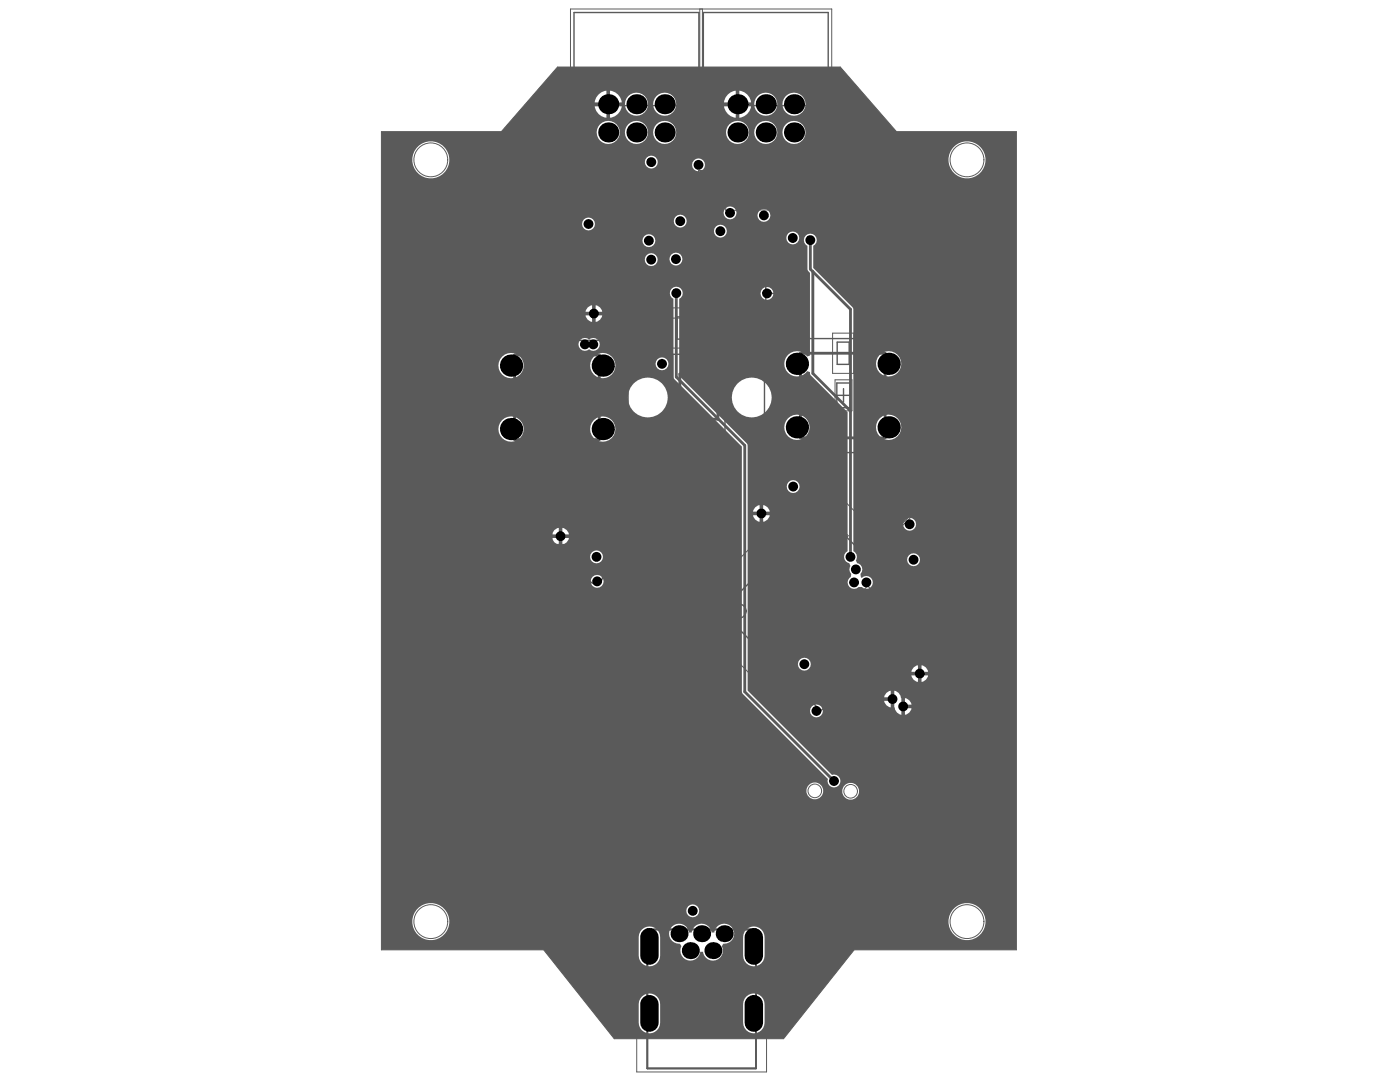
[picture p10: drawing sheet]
<svg xmlns="http://www.w3.org/2000/svg" width="279mm" height="216mm" viewBox="0 0 279 216" stroke-linecap="round" stroke-linejoin="round" font-family="sans-serif">
<g fill="none" stroke="#5a5a5a" stroke-width=".2">
<path d="M113.3 16h3.4v6.2h-3.4zM113.9 1.8h52.1v28.3h-52.1zM139.4 16h3.4v6.2h-3.4zM139.7 1.8v28.3M140.2 1.8v28.3M76.1 26.3h24l11.2-12.9h56.4l11.2 12.9h23.9v163.2h-32.3l-14.1 17.8h-33.8l-14.1-17.8h-32.4zM116.5 34h4.2v8h-4.2zM122.2 34h4.2v8h-4.2zM128 34h4.2v8h-4.2zM133.7 34h4.2v8h-4.2zM139.4 34h4.2v8h-4.2zM144.8 33.9h4.3v8.1h-4.3z"/>
<path d="M150.3 33.9h4.3v8h-4.3zM155.8 33.8h4.2v8h-4.2zM116.6 56.4h8v4.3h-8zM125.9 53.6h10.9v9.9h-10.9zM139.5 59.1h8.1v4.2h-8.1zM139.6 53.8h8v4.2h-8zM149.4 53.6h10.8v9.9h-10.8zM109.8 66.8h4.2v8h-4.2zM110.2 76.9h3.4v6.2h-3.4zM134.2 61.4h4.3v8.1h-4.3zM139.9 61.4h4.2v8.1h-4.2zM166.2 66.5h4.2v8h-4.2z"/>
<path d="M166.7 75.8h3.3v6.2h-3.3zM117.6 97.3h8v4.3h-8zM150.1 97.3l2.4-2.4 4.4 4.4-2.4 2.4zM97.7 103.5h6.2v3.4h-6.2zM105.3 102.8h20.9v15.5h-20.9zM108.3 108.6h8v4.3h-8zM108.4 113.9h8v4.2h-8zM128 103.1h4.2v8.1h-4.2zM157.1 116.1l4.4-4.4 2.4 2.4-4.4 4.3zM162.5 108.9l4.4-4.4 2.4 2.4-4.4 4.4zM176.6 103.6l4.4-4.4 2.4 2.4-4.4 4.3zM137.1 121.9l26.7-26.6 26.7 26.6-26.7 26.7z"/>
<path d="M151.2 120.5l4.4-4.4 2.4 2.4-4.4 4.4zM156.2 125.7l5.7-5.7 3 3-5.7 5.7zM160.9 129.9l4.3-4.4 2.4 2.4-4.3 4.4zM163.6 133l5.7-5.7 3 3-5.7 5.7zM168.8 121.3l4.4-4.4 2.3 2.4-4.3 4.4zM170.2 127.3l4.3-4.4 2.4 2.4-4.3 4.3zM184.3 132l2.4-2.4 4.4 4.4-2.4 2.4zM80 153.5h20.8v23.9h-20.8zM80.4 143.7h11.9v8.5h-11.9zM94.6 143.8h11.9v8.5h-11.9zM106.1 150.9h6.4v12.9h-6.4zM114.6 152.2h3.4v6.2h-3.4z"/>
<path d="M118.1 140.5l4.4-4.3 2.4 2.3-4.4 4.4zM119.4 152.2h3.4v6.2h-3.4zM122.6 145l4.4-4.4 2.4 2.4-4.4 4.4zM173.3 142.3l2.3-2.4 4.4 4.4-2.4 2.4zM180.2 159.8h4.2v8h-4.2zM106 166.1h6.5v13h-6.5zM113.8 167.7h3.3v6.2h-3.3zM118.5 167.7h3.4v6.2h-3.4zM135.9 167.1h10v12h-10zM160.6 162.9h10.7v6.4h-10.7zM127.1 183.9h25.9v30h-25.9zM128.5 199.5h2.2v5.4h-2.2z"/>
<path d="M128.5 186.2h2.2v5.3h-2.2zM149.3 186.2h2.3v5.3h-2.3zM149.3 199.5h2.3v5.4h-2.3z"/>
<circle cx="86" cy="31.9" r="3.4"/>
<circle cx="193" cy="31.9" r="3.4"/>
<circle cx="162.6" cy="157.8" r="1.36"/>
<circle cx="169.8" cy="157.9" r="1.36"/>
<circle cx="86" cy="183.9" r="3.4"/>
<circle cx="193" cy="183.9" r="3.4"/>
</g>
<g fill="none" stroke="#5a5a5a" stroke-width=".28">
<path d="M113.7 19.1h2.6M113.7 16.6h2.6v5h-2.6zM114.6 2.5h24.9v18.6h-24.9zM115 17.8v2.6M139.8 19.1h2.6M139.8 16.6h2.6v5h-2.6zM140.4 2.5h24.9v18.6h-24.9zM141.1 17.8v2.6M117.4 35.8h2.4v4.4h-2.4zM123.1 35.8h2.4v4.4h-2.4zM128.9 35.8h2.4v4.4h-2.4zM134.6 35.8h2.4v4.4h-2.4z"/>
<path d="M140.3 35.8h2.4v4.4h-2.4zM145.8 35.7h2.3v4.5h-2.3zM151.3 35.7h2.4v4.4h-2.4zM156.7 35.6h2.4v4.4h-2.4zM118.4 57.4h4.5v2.3h-4.5zM129.4 54.3h3.9v8.5h-3.9zM130 58.5h2.8M131.4 57.1v2.9M141.4 54.7h4.4v2.4h-4.4zM152.8 54.3h4v8.5h-4zM153.4 58.5h2.8M154.8 57.1v2.9"/>
<path d="M95.5 67.9h29.8v22.8h-29.8zM110.6 77.6h2.7v4.9h-2.7zM110.7 68.6h2.4v4.5h-2.4zM111.9 78.7v2.7M134.3 70.7h10.4v16.9h-10.4zM135.2 63.2h2.3v4.5h-2.3zM140.8 63.2h2.4v4.5h-2.4zM141.3 60h4.5v2.4h-4.5zM152.6 67.6h29.8v22.7h-29.8zM167 78.9h2.7M167 76.4h2.7v4.9h-2.7zM167.1 68.3h2.4v4.4h-2.4z"/>
<path d="M168.3 77.5v2.7M110.6 80h2.7M119.4 98.3h4.4v2.3h-4.4zM150.8 97.5l1.9-1.9 3.5 3.5-1.9 1.9zM152.6 97.4l1.9 1.9M154.5 97.4l-1.9 1.9M98.3 103.9h4.9v2.7h-4.9zM99.4 105.2h2.7M100.8 103.9v2.7M110.1 109.5h4.4v2.4h-4.4zM110.1 103.5h11.3v14.1h-11.3zM110.2 114.8h4.4v2.4h-4.4z"/>
<path d="M114.3 110.6h2.9M115.7 109.2v2.8M128.9 104.9h2.4v4.5h-2.4zM153.6 118.6l1.9 1.9M155.5 118.6l-1.9 1.9M157.8 115.9l3.5-3.5 1.9 1.9-3.5 3.5zM159.6 114.1l1.9 1.9M161.5 114.1l-1.9 1.9M163.2 108.7l3.5-3.5 1.9 1.9-3.5 3.5zM165 107l1.9 1.8M166.9 107l-1.9 1.8M171.2 119.4l1.9 1.9"/>
<path d="M173.1 119.4l-1.9 1.9M177.3 103.4l3.5-3.5 1.9 1.9-3.5 3.4zM179.1 101.6l1.9 1.9M181 101.6l-1.9 1.9M120.5 138.6l1.9 1.9M121.5 132.9l9.5-9.5 11.1 11.1-9.4 9.5zM122.4 138.6l-1.9 1.9M125.8 133l5.3-5.4 6.8 6.8-5.4 5.4zM143.9 121.9l19.9-19.9 19.9 19.9-19.9 19.9zM151.9 120.3l3.5-3.5 1.9 1.9-3.5 3.5zM158.1 125.1l3.2-3.2 1.7 1.7-3.2 3.2zM161.6 129.7l3.4-3.5 1.9 1.9-3.4 3.5z"/>
<path d="M162.8 120.9l2 2M163.3 128l1.9 1.8M164.8 120.9l-2 2M165.2 128l-1.9 1.8M165.5 132.4l3.2-3.2 1.7 1.7-3.2 3.2zM169.5 121.1l3.5-3.5 1.8 1.9-3.4 3.5zM170.9 127.1l3.5-3.5 1.8 1.9-3.4 3.4zM172.6 125.3l1.9 1.9M174.5 125.3l-1.9 1.9M185 132.2l1.9-1.9 3.5 3.5-1.9 1.9zM186.8 132l1.8 1.9M188.6 132l-1.8 1.9"/>
<path d="M81.9 144.4h9v7h-9zM96 144.5h9v7h-9zM106.8 152.6h5v9.6h-5zM107.9 157.4h2.8M109.3 156v2.8M114.9 155.3h2.7M114.9 152.9h2.7v4.9h-2.7zM116.3 154v2.7M118.8 140.3l3.5-3.4 1.9 1.8-3.5 3.5zM119.7 155.3h2.7M119.7 152.8h2.7v5h-2.7zM121.1 154v2.6"/>
<path d="M123.3 144.8l3.5-3.5 1.9 1.9-3.5 3.5zM125 143.1l1.9 1.8M126.9 143.1l-1.9 1.8M174 142.5l1.8-1.9 3.5 3.5-1.9 1.9zM175.7 142.3l1.9 1.9M177.6 142.3l-1.9 1.9M80.7 160.3h19.4v10.4h-19.4zM89 165.5h2.8M90.4 164.1v2.8M106.7 167.8h5.1v9.6h-5.1zM107.8 172.6h2.8M109.2 171.2v2.8"/>
<path d="M114.1 170.8h2.7M114.1 168.3h2.7v4.9h-2.7zM115.4 169.4v2.7M118.9 170.8h2.7M118.9 168.3h2.7v4.9h-2.7zM120.2 169.4v2.7M136.8 170.8h8.2v4.6h-8.2zM136.8 172.7l2.7 2.7M163.1 164.3h5.6v3.6h-5.6zM168.7 166.7l-1.1 1.2M181.1 161.6h2.4v4.4h-2.4z"/>
<circle cx="118.8" cy="115.1" r="1.41"/>
<circle cx="125.6" cy="130.6" r=".14"/>
<circle cx="147.5" cy="121.9" r="1.41"/>
</g>
<path d="M102.7 70.8h16.9v16.9h-16.9zM135.7 74.6h7.6v9h-7.6zM159.7 70.5h16.9v16.9h-16.9zM86.4 144.7v6.5M100.5 144.8v6.5" fill="none" stroke="#5a5a5a" stroke-width=".56"/>
<path d="M129.2 185.5h21.7v27.7h-21.7z" fill="none" stroke="#5a5a5a" stroke-width=".36"/>
<path d="M76.1 26.3h24l11.2-12.9h56.4l11.2 12.9h23.9v163.2h-32.3l-14.1 17.8h-33.8l-14.1-17.8h-32.4zM147.6 18.1v2.3h2.3a2.63 2.63 0 0 0-2.3-2.3zM145.3 18.9l-.5 .5-.3 1h2.3v-2.3l-1 .3zM121.7 18.1v2.3h2.4a2.64 2.64 0 0 0-2.4-2.3zM119.4 18.9l-.4 .5-.3 1h2.3v-2.3l-1 .3zM156.1 20.8a2.35 2.35 0 0 0 4.7 0 2.35 2.35 0 0 0-4.7 0zM150.5 20.8a2.31 2.31 0 0 0 4.6 0 2.31 2.31 0 0 0-4.6 0zM130.3 20.8a2.35 2.35 0 0 0 4.7 0 2.35 2.35 0 0 0-4.7 0zM124.7 20.8a2.31 2.31 0 0 0 4.6 0 2.31 2.31 0 0 0-4.6 0zM147.6 21.2v2.3a2.63 2.63 0 0 0 2.3-2.3zM144.5 21.2a2.63 2.63 0 0 0 2.3 2.3v-2.3zM121.7 21.2v2.3a2.64 2.64 0 0 0 2.4-2.3zM118.7 21.2a2.64 2.64 0 0 0 2.3 2.3v-2.3zM189.3 31.9a3.7 3.7 0 0 0 7.4 0 3.7 3.7 0 0 0-7.4 0zM82.3 31.9a3.7 3.7 0 0 0 7.4 0 3.7 3.7 0 0 0-7.4 0zM156.1 26.4a2.35 2.35 0 0 0 4.7 0 2.35 2.35 0 0 0-4.7 0zM150.5 26.4a2.31 2.31 0 0 0 4.6 0 2.31 2.31 0 0 0-4.6 0zM144.9 26.4a2.31 2.31 0 0 0 4.6 0 2.31 2.31 0 0 0-4.6 0zM130.3 26.4a2.35 2.35 0 0 0 4.7 0 2.35 2.35 0 0 0-4.7 0zM124.7 26.4a2.31 2.31 0 0 0 4.6 0 2.31 2.31 0 0 0-4.6 0zM119.1 26.4a2.31 2.31 0 0 0 4.6 0 2.31 2.31 0 0 0-4.6 0zM128.7 32.3a1.3 1.3 0 0 0 2.6 0 1.3 1.3 0 0 0-2.6 0zM138.1 32.9a1.3 1.3 0 0 0 2.6 0 1.3 1.3 0 0 0-2.6 0zM144.4 42.5a1.3 1.3 0 0 0 2.6 0 1.3 1.3 0 0 0-2.6 0zM151.2 43a1.29 1.29 0 0 0 2.5 0 1.29 1.29 0 0 0-2.5 0zM134.5 44.1a1.29 1.29 0 0 0 2.5 0 1.29 1.29 0 0 0-2.5 0zM116.2 44.7a1.29 1.29 0 0 0 2.5 0 1.29 1.29 0 0 0-2.5 0zM142.5 46.1a1.3 1.3 0 0 0 2.6 0 1.3 1.3 0 0 0-2.6 0zM156.9 47.5a1.3 1.3 0 0 0 2.6 0 1.3 1.3 0 0 0-2.6 0zM128.2 48a1.3 1.3 0 0 0 2.6 0 1.3 1.3 0 0 0-2.6 0zM133.6 51.7a1.3 1.3 0 0 0 2.6 0 1.3 1.3 0 0 0-2.6 0zM128.7 51.8a1.3 1.3 0 0 0 2.6 0 1.3 1.3 0 0 0-2.6 0zM151.8 58.5a1.3 1.3 0 0 0 2.6 0 1.3 1.3 0 0 0-2.6 0zM118.9 60.9v1.3h1.3a1.55 1.55 0 0 0-1.3-1.3zM117.3 61.3l-.4 .9h1.3v-1.3zM118.9 62.9v1.3a1.55 1.55 0 0 0 1.3-1.3zM116.9 62.9a1.55 1.55 0 0 0 1.3 1.3v-1.3zM115.8 67.8a1.28 1.28 0 0 0 0 1.8 1.28 1.28 0 0 0 1.8 .1 1.28 1.28 0 0 0 1.7-.1 1.28 1.28 0 0 0 0-1.8 1.28 1.28 0 0 0-1.7 0 1.27 1.27 0 0 0-1.8 0zM160.8 47a1.28 1.28 0 0 0 .3 2.1v4.6l.5 .7v16.5l-.5 .2a2.52 2.52 0 0 0-3.7-.4 2.52 2.52 0 0 0 0 3.8 2.52 2.52 0 0 0 3.7-.4l.5 .1 .2 .7 7.4 7.4v27.7a1.26 1.26 0 0 0-.7 1.3 1.26 1.26 0 0 0 1 1.1l.2 .5a1.36 1.36 0 0 0 .2 1.7l-.1 .5a1.28 1.28 0 0 0-.4 1.9 1.28 1.28 0 0 0 2 .1h.6a1.3 1.3 0 0 0 1.8 0 1.3 1.3 0 0 0 0-1.9 1.3 1.3 0 0 0-1.9 .1l-.2-.8a1.27 1.27 0 0 0-.6-2.1l-.3-.6a1.23 1.23 0 0 0-.5-1.8v-48.3l-.2-.4-7.8-7.8v-4.4a1.29 1.29 0 0 0 .5-2 1.29 1.29 0 0 0-2-.1zM130.8 72.6a1.3 1.3 0 0 0 2.6 0 1.3 1.3 0 0 0-2.6 0zM174.8 72.6a2.55 2.55 0 0 0 5.1 0 2.55 2.55 0 0 0-5.1 0zM146 79.3a4 4 0 0 0 8 0 4 4 0 0 0-8 0zM125.3 79.3a4 4 0 0 0 7.9 0 4 4 0 0 0-7.9 0zM117.8 72.9a2.53 2.53 0 0 0 5 0 2.53 2.53 0 0 0-5 0zM99.5 72.9a2.53 2.53 0 0 0 5 0 2.53 2.53 0 0 0-5 0zM174.8 85.3a2.55 2.55 0 0 0 5.1 0 2.55 2.55 0 0 0-5.1 0zM156.5 85.3a2.55 2.55 0 0 0 5.1 0 2.55 2.55 0 0 0-5.1 0zM117.8 85.6a2.53 2.53 0 0 0 5 0 2.53 2.53 0 0 0-5 0zM99.5 85.6a2.53 2.53 0 0 0 5 0 2.53 2.53 0 0 0-5 0zM157 97.1a1.3 1.3 0 0 0 2.6 0 1.3 1.3 0 0 0-2.6 0zM152.3 100.8v1.3h1.3a1.55 1.55 0 0 0-1.3-1.3zM150.7 101.2l-.4 .9h1.3v-1.3zM152.3 102.8v1.3a1.54 1.54 0 0 0 1.3-1.3zM150.3 102.8a1.55 1.55 0 0 0 1.3 1.3v-1.3zM180.2 104.6a1.3 1.3 0 0 0 2.6 0 1.3 1.3 0 0 0-2.6 0zM112.2 105.3v1.3h1.3a1.55 1.55 0 0 0-1.3-1.3zM110.6 105.8l-.4 .8h1.3v-1.3zM112.2 107.3v1.4a1.55 1.55 0 0 0 1.3-1.4zM110.2 107.3a1.55 1.55 0 0 0 1.3 1.4v-1.4zM117.8 111.1a1.29 1.29 0 0 0 2.5 0 1.29 1.29 0 0 0-2.5 0zM181 111.7a1.3 1.3 0 0 0 2.6 0 1.3 1.3 0 0 0-2.6 0zM117.9 116a1.3 1.3 0 0 0 2.6 0 1.3 1.3 0 0 0-2.6 0zM159.2 132.5a1.3 1.3 0 0 0 2.6 0 1.3 1.3 0 0 0-2.6 0zM183.9 132.7v1.4h1.3a1.54 1.54 0 0 0-1.3-1.4zM182.3 133.2l-.4 .9h1.3v-1.4zM183.9 134.8v1.3a1.55 1.55 0 0 0 1.3-1.3zM181.9 134.8a1.55 1.55 0 0 0 1.3 1.3v-1.3zM176.9 138.3l-.4 .8h1.3v-1.3zM180.6 139.3v1.3h1.3a1.55 1.55 0 0 0-1.3-1.3zM176.5 139.8a1.55 1.55 0 0 0 1.3 1.4v-1.4zM180.6 141.3v1.3a1.55 1.55 0 0 0 1.3-1.3zM178.5 137.8v1.7a3.7 3.7 0 0 0 .5 2.7l.9 .4v-1.6a3.7 3.7 0 0 0-.6-2.7zM161.6 141.9a1.3 1.3 0 0 0 2.6 0 1.3 1.3 0 0 0-2.6 0zM134.1 57.6a1.27 1.27 0 0 0 .3 2v15.8l13.7 13.7v49.2l17.1 17.1a1.28 1.28 0 0 0 1.1 1.7 1.28 1.28 0 0 0 1.4-1.4 1.28 1.28 0 0 0-1.7-1.1l-16.8-16.8v-48.9l-.2-.4-13.5-13.5v-15.4a1.29 1.29 0 0 0 .5-1.9 1.29 1.29 0 0 0-1.9-.1zM160.9 157.8a1.7 1.7 0 0 0 3.4 0 1.7 1.7 0 0 0-3.4 0zM168.1 157.9a1.68 1.68 0 0 0 3.3 0 1.68 1.68 0 0 0-3.3 0zM189.3 183.9a3.7 3.7 0 0 0 7.4 0 3.7 3.7 0 0 0-7.4 0zM82.3 183.9a3.7 3.7 0 0 0 7.4 0 3.7 3.7 0 0 0-7.4 0zM137 181.7a1.29 1.29 0 0 0 2.5 0 1.29 1.29 0 0 0-2.5 0zM134.1 184.9a1.99 1.99 0 0 0-.4 2.2 1.99 1.99 0 0 0 1.9 1.2l.4 .5a1.99 1.99 0 0 0 1.2 2.8 1.99 1.99 0 0 0 2.5-1.7h.6a1.99 1.99 0 0 0 2.5 1.7 1.99 1.99 0 0 0 1.3-2.8l.3-.5a1.99 1.99 0 0 0 2.1-1.8 1.99 1.99 0 0 0-1.8-2.2 1.99 1.99 0 0 0-2.1 1.8h-.6a1.98 1.98 0 0 0-2-1.8 1.98 1.98 0 0 0-1.9 1.8h-.6a1.98 1.98 0 0 0-1.3-1.7 1.98 1.98 0 0 0-2.1 .5zM148.9 185.5l-.3 .4-.3 1.1v3.7a2.14 2.14 0 0 0 2.1 2.1 2.14 2.14 0 0 0 2.2-2.1v-3.7a2.14 2.14 0 0 0-1.3-2 2.14 2.14 0 0 0-2.4 .5zM128.1 185.5l-.3 .4-.3 1.1v3.7a2.14 2.14 0 0 0 2.1 2.1 2.14 2.14 0 0 0 2.1-2.1v-3.7a2.14 2.14 0 0 0-1.3-2 2.14 2.14 0 0 0-2.3 .5zM148.9 198.9l-.5 .9-.1 .6v3.7a2.14 2.14 0 0 0 2.1 2.1 2.14 2.14 0 0 0 2.2-2.1v-3.7a2.14 2.14 0 0 0-1.3-2 2.14 2.14 0 0 0-2.4 .5zM128.1 198.9l-.3 .4-.3 1.1v3.7a2.14 2.14 0 0 0 2.1 2.1 2.14 2.14 0 0 0 2.1-2.1v-3.7a2.14 2.14 0 0 0-1.3-2 2.14 2.14 0 0 0-2.3 .5z" fill="#5a5a5a"/>
<path d="M135 58.5v16.7l13.6 13.7v49.1l17.8 17.8M161.7 47.9h.1M161.7 47.9v5.8l.5 .5M162.2 54.2l7.5 7.5v49.4M162.2 54.2v20.3l7.5 7.5" fill="none" stroke="#5a5a5a" stroke-width=".56"/>
<g fill="#000">
<circle cx="121.4" cy="20.8" r="2"/>
<circle cx="121.4" cy="26.4" r="2"/>
<circle cx="127" cy="26.4" r="2"/>
<circle cx="127" cy="20.8" r="2"/>
<circle cx="130" cy="32.3" r=".99"/>
<circle cx="132.7" cy="20.8" r="2"/>
<circle cx="132.7" cy="26.4" r="2"/>
<circle cx="139.4" cy="32.9" r=".99"/>
<circle cx="147.2" cy="20.8" r="2"/>
<circle cx="147.2" cy="26.4" r="2"/>
<circle cx="152.8" cy="26.4" r="2"/>
<circle cx="152.8" cy="20.8" r="2"/>
<circle cx="158.5" cy="26.4" r="2"/>
<circle cx="158.5" cy="20.8" r="2"/>
<circle cx="117.4" cy="44.7" r=".99"/>
<circle cx="129.5" cy="48" r=".99"/>
<circle cx="130" cy="51.8" r=".99"/>
<circle cx="134.9" cy="51.7" r=".99"/>
<circle cx="135" cy="58.5" r=".99"/>
<circle cx="135.8" cy="44.1" r=".99"/>
<circle cx="143.8" cy="46.1" r=".99"/>
<circle cx="145.7" cy="42.5" r=".99"/>
<circle cx="152.5" cy="43" r=".99"/>
<circle cx="153.1" cy="58.5" r=".99"/>
<circle cx="158.2" cy="47.5" r=".99"/>
<circle cx="161.7" cy="47.9" r=".99"/>
<circle cx="102" cy="72.9" r="2.22"/>
<circle cx="116.7" cy="68.7" r=".99"/>
<circle cx="118.4" cy="68.7" r=".99"/>
<circle cx="118.5" cy="62.6" r=".99"/>
<circle cx="120.3" cy="72.9" r="2.22"/>
<circle cx="132.1" cy="72.6" r=".99"/>
<circle cx="159" cy="72.6" r="2.22"/>
<circle cx="177.3" cy="72.6" r="2.22"/>
<circle cx="102" cy="85.6" r="2.22"/>
<circle cx="120.3" cy="85.6" r="2.22"/>
<circle cx="158.3" cy="97.1" r=".99"/>
<circle cx="159" cy="85.3" r="2.22"/>
<circle cx="177.3" cy="85.3" r="2.22"/>
<circle cx="111.9" cy="107" r=".99"/>
<circle cx="119" cy="111.1" r=".99"/>
<circle cx="119.2" cy="116" r=".99"/>
<circle cx="152" cy="102.5" r=".99"/>
<circle cx="169.7" cy="111.1" r=".99"/>
<circle cx="170.4" cy="116.2" r=".99"/>
<circle cx="170.8" cy="113.6" r=".99"/>
<circle cx="172.9" cy="116.2" r=".99"/>
<circle cx="181.5" cy="104.6" r=".99"/>
<circle cx="182.3" cy="111.7" r=".99"/>
<circle cx="160.5" cy="132.5" r=".99"/>
<circle cx="178.1" cy="139.5" r=".99"/>
<circle cx="183.6" cy="134.4" r=".99"/>
<circle cx="162.9" cy="141.9" r=".99"/>
<circle cx="166.4" cy="155.8" r=".99"/>
<circle cx="180.2" cy="141" r=".99"/>
<circle cx="135.5" cy="186.3" r="1.7"/>
<circle cx="137.8" cy="189.7" r="1.7"/>
<circle cx="138.2" cy="181.7" r=".99"/>
<circle cx="140" cy="186.3" r="1.7"/>
<circle cx="142.3" cy="189.7" r="1.7"/>
<circle cx="144.5" cy="186.3" r="1.7"/>
</g>
<path d="M129.6 187v3.7M150.4 187v3.7M129.6 200.4v3.7M150.4 200.4v3.7" fill="none" stroke="#000" stroke-width="3.7"/>
</svg>
